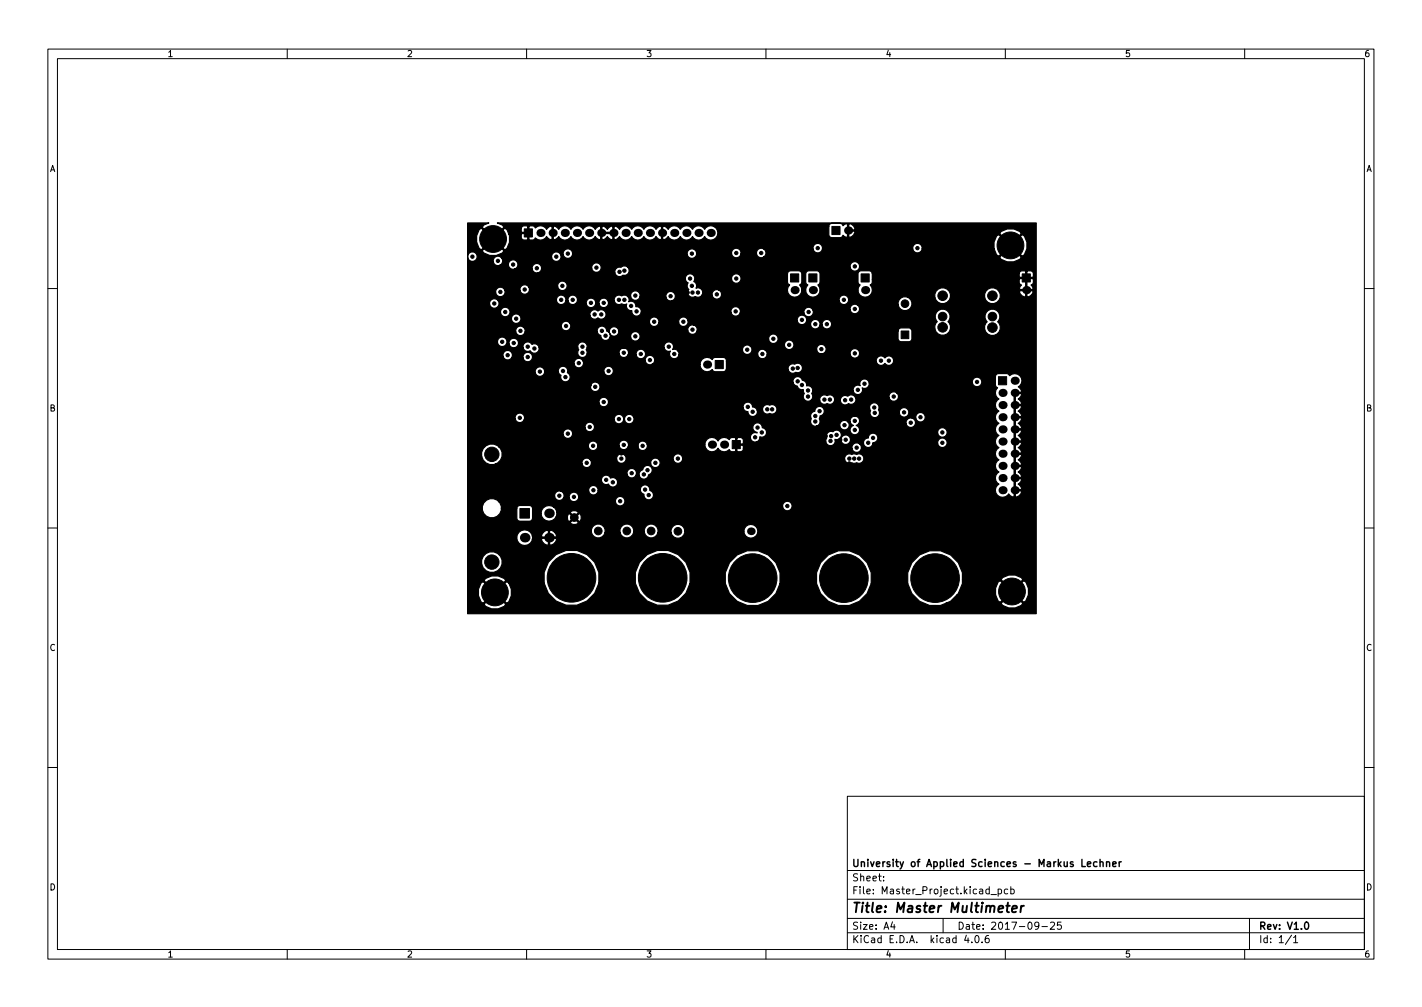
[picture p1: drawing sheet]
<svg xmlns="http://www.w3.org/2000/svg" width="297mm" height="210mm" viewBox="0 0 297 210" stroke-linecap="round" stroke-linejoin="round" font-family="sans-serif">
<defs><g id="words">
<text font-size="2.8" x="178" y="190.6">Title: Master Multimeter</text>
<g font-size="2.1">
<text x="178" y="184">Sheet:</text>
<text x="178" y="181">University of Applied Sciences - Markus Lechner</text>
<text x="178" y="186.7">File: Master_Project.kicad_pcb</text>
<text x="178" y="196.9">KiCad E.D.A. kicad 4.0.6</text>
<text x="178" y="194.1">Size: A4</text>
<text x="200" y="194.1">Date: 2017-09-25</text>
<text x="263" y="194.1">Rev: V1.0</text>
<text x="263" y="196.9">Id: 1/1</text>
</g>
<g font-size="1.8">
<text x="35" y="11.9">1</text>
<text x="85" y="11.9">2</text>
<text x="135" y="11.9">3</text>
<text x="185" y="11.9">4</text>
<text x="235" y="11.9">5</text>
<text x="285" y="11.9">6</text>
<text x="10.3" y="35.9">A</text>
<text x="285.3" y="35.9">A</text>
<text x="10.3" y="85.9">B</text>
<text x="285.3" y="85.9">B</text>
<text x="10.3" y="135.9">C</text>
<text x="285.3" y="135.9">C</text>
<text x="10.3" y="185.9">D</text>
<text x="285.3" y="185.9">D</text>
<text x="35" y="199.9">1</text>
<text x="85" y="199.9">2</text>
<text x="135" y="199.9">3</text>
<text x="185" y="199.9">4</text>
<text x="235" y="199.9">5</text>
<text x="285" y="199.9">6</text>
</g>
</g></defs>
<g fill="none" stroke="#000" stroke-width=".21">
<path d="M10 10.2h277v190.1h-277zM12 12.2h273v186.1h-273zM60 10.2v2M110 10.2v2M160 10.2v2M210 10.2v2M260 10.2v2M10 60.2h2M285 60.2h2M10 110.2h2M285 110.2h2M10 160.2h2"/>
<path d="M177 166.3h108v32h-108zM285 160.2h2M60 198.3v2M110 198.3v2M160 198.3v2M177 194.8h108M177 191.8h108M177 187.8h108M177 181.8h108M184.6 183.8v.1M184.6 183v.1M186.4 192.5l-.3 1h.9"/>
<path d="M186.8 193v1M197 191.8v3M201.9 195.3l-.4 1h.9M203 196.7v.1M203.9 195.4l.1-.1a.8 .8 0 0 1 .5 .8 .8 .8 0 0 1-.5 .7 1 1 0 0 1-.1-1.4zM205.1 196.7v.1M206.5 195.3l-.4 .1a1.01 1.01 0 0 0 0 1.4l.5-.1v-.5l-.2-.3-.5 .1-.1 .2M207 186.8h1.1M208.5 185.7l.4-.1 .3 .3-.1 .7h-.6M208.5 185.6v1.5M210 198.3v2M210.5 185.7l-.4-.1-.3 .3 .1 .7h.6"/>
<path d="M211.1 185.7l.5-.1 .3 .3-.2 .7h-.6M211.1 185.1v1.5M217 193.2l-.3 .3-.4-.1-.2-.2 .2-.6 .4-.1 .2 .2a.99 .99 0 0 1-.3 1.3h-.3M217.6 193.5h1.2M219.4 192.7l.6-.2 .3 .5-.9 1h.9M221.6 192.5h-.7v.7l.2-.1 .5 .1 .1 .2-.1 .5-.2 .1-.5-.1M260 198.3v2M261 191.8v6.5M269.8 195.3l-1.3 1.9M270.2 195.8l.4-.5v1.5M270.2 196.8h.9"/>
</g>
<path d="M229.8 179.4v1.5M231.1 179.9v1M233.8 179.9v1M234.2 179.9l-.4 .3M227.1 180.4l.8-.1-.1-.3-.4-.1-.3 .2 .1 .8h.6M229.1 180l-.4-.1-.3 .3 .2 .7h.5M229.8 180.1l.2-.2 .4 .1v.9M231.1 180.1l.3-.2 .3 .1 .1 .9M232.4 180.4l.7-.1v-.3l-.5-.1-.2 .2 .1 .8h.6M272.7 192.6l.2-.1a.8 .8 0 0 1 .5 .8 .8 .8 0 0 1-.5 .7 .99 .99 0 0 1-.2-1.4z" fill="none" stroke="#000" stroke-width=".3"/>
<path d="M210.2 189.1h.7M210.5 188.5l-.2 1.7 .1 .2 .4 .1M211.4 189.8l1-.2v-.4h-.8l-.2 1 .2 .3 .6-.1M213.3 189.1l-.1 1.4M213.9 189.1l-.4 .1-.2 .3" fill="none" stroke="#000" stroke-width=".4"/>
<g fill="#000" stroke="#000" stroke-width=".21">
<path d="M109.5 47.8h1.7v1.7h-1.7zM165.1 57.2h1.7v1.7h-1.7zM168.9 57.2h1.7v1.7h-1.7zM173.8 47.3h1.7v1.7h-1.7zM179.9 57.2h1.7v1.7h-1.7zM213.5 57.2h1.7v1.7h-1.7zM149.4 75.3h1.7v1.7h-1.7zM188.2 69.1h1.6v1.6h-1.6zM152.9 92h1.7v1.7h-1.7zM208.6 78.6h1.7v1.7h-1.7zM108.6 106.2h2v2h-2z"/>
<circle cx="98.7" cy="53.6" r=".35"/>
<circle cx="102.5" cy="54.5" r=".35"/>
<circle cx="103" cy="49.9" r="2.8"/>
<circle cx="104" cy="54.5" r=".35"/>
<circle cx="107.2" cy="55.2" r=".35"/>
<circle cx="108.5" cy="57.8" r=".35"/>
<circle cx="109.2" cy="51.3" r=".35"/>
<circle cx="112.1" cy="52.1" r=".35"/>
<circle cx="112.1" cy="56" r=".35"/>
<circle cx="116.2" cy="53.6" r=".35"/>
<circle cx="117.5" cy="59.7" r=".35"/>
<circle cx="117.5" cy="58.2" r=".35"/>
<circle cx="118.6" cy="53" r=".35"/>
<circle cx="120.6" cy="54.4" r=".35"/>
<circle cx="124.6" cy="55.9" r=".35"/>
<circle cx="127.1" cy="51.2" r=".35"/>
<circle cx="129.4" cy="56.8" r=".35"/>
<circle cx="130.4" cy="56.5" r=".35"/>
<circle cx="135.9" cy="55.6" r=".35"/>
<circle cx="137.4" cy="52.3" r=".35"/>
<circle cx="142" cy="55.2" r=".35"/>
<circle cx="144.1" cy="58.2" r=".35"/>
<circle cx="144.5" cy="59.7" r=".35"/>
<circle cx="144.5" cy="53" r=".35"/>
<circle cx="152.5" cy="49.1" r=".35"/>
<circle cx="153.8" cy="58.2" r=".35"/>
<circle cx="153.8" cy="52.8" r=".35"/>
<circle cx="159" cy="52.8" r=".35"/>
<circle cx="159.1" cy="54.5" r=".35"/>
<circle cx="162.7" cy="57" r=".35"/>
<circle cx="164.3" cy="49.4" r=".35"/>
<circle cx="165.7" cy="51.3" r=".35"/>
<circle cx="168.1" cy="50.7" r=".35"/>
<circle cx="170.8" cy="51.8" r=".35"/>
<circle cx="176.4" cy="55.4" r=".35"/>
<circle cx="178.6" cy="55.6" r=".35"/>
<circle cx="189" cy="54.7" r=".35"/>
<circle cx="191.6" cy="51.8" r=".35"/>
<circle cx="193" cy="51.4" r=".35"/>
<circle cx="204" cy="53.6" r=".35"/>
<circle cx="211.1" cy="51.2" r="2.8"/>
<circle cx="98.4" cy="66.7" r=".35"/>
<circle cx="103.3" cy="63.4" r=".35"/>
<circle cx="104.5" cy="61" r=".35"/>
<circle cx="104.9" cy="71.4" r=".35"/>
<circle cx="105.5" cy="65.1" r=".35"/>
<circle cx="106" cy="74.2" r=".35"/>
<circle cx="107.3" cy="71.6" r=".35"/>
<circle cx="107.8" cy="66.5" r=".35"/>
<circle cx="108.7" cy="69.1" r=".35"/>
<circle cx="109.6" cy="60.4" r=".35"/>
<circle cx="110.2" cy="74.5" r=".35"/>
<circle cx="110.2" cy="72.4" r=".35"/>
<circle cx="111.6" cy="72.8" r=".35"/>
<circle cx="112.8" cy="77.6" r=".35"/>
<circle cx="117.2" cy="62.6" r=".35"/>
<circle cx="117.6" cy="77.5" r=".35"/>
<circle cx="117.7" cy="64.5" r=".35"/>
<circle cx="118.1" cy="78.7" r=".35"/>
<circle cx="118.2" cy="68.1" r=".35"/>
<circle cx="119.6" cy="62.6" r=".35"/>
<circle cx="120.9" cy="75.8" r=".35"/>
<circle cx="121.7" cy="73.7" r=".35"/>
<circle cx="121.7" cy="72.4" r=".35"/>
<circle cx="121.9" cy="66" r=".35"/>
<circle cx="122" cy="61.6" r=".35"/>
<circle cx="123.4" cy="63.2" r=".35"/>
<circle cx="124.2" cy="65.7" r=".35"/>
<circle cx="125.6" cy="65.7" r=".35"/>
<circle cx="125.7" cy="69.1" r=".35"/>
<circle cx="126.1" cy="72.8" r=".35"/>
<circle cx="126.1" cy="63.2" r=".35"/>
<circle cx="126.5" cy="70.1" r=".35"/>
<circle cx="127.1" cy="77.5" r=".35"/>
<circle cx="128.3" cy="69.2" r=".35"/>
<circle cx="128.4" cy="64.1" r=".35"/>
<circle cx="129.3" cy="62.6" r=".35"/>
<circle cx="130.3" cy="73.7" r=".35"/>
<circle cx="130.4" cy="62.6" r=".35"/>
<circle cx="130.7" cy="79.2" r=".35"/>
<circle cx="131.8" cy="63.9" r=".35"/>
<circle cx="132.7" cy="61.7" r=".35"/>
<circle cx="132.7" cy="70.2" r=".35"/>
<circle cx="133" cy="65" r=".35"/>
<circle cx="133.9" cy="73.9" r=".35"/>
<circle cx="135.8" cy="75.2" r=".35"/>
<circle cx="135.9" cy="77.7" r=".35"/>
<circle cx="136.7" cy="67.2" r=".35"/>
<circle cx="139.3" cy="78" r=".35"/>
<circle cx="139.7" cy="72.4" r=".35"/>
<circle cx="140.1" cy="61.8" r=".35"/>
<circle cx="140.7" cy="69.3" r=".35"/>
<circle cx="140.8" cy="73.9" r=".35"/>
<circle cx="141.6" cy="62" r=".35"/>
<circle cx="142.7" cy="67.2" r=".35"/>
<circle cx="143.6" cy="61.1" r=".35"/>
<circle cx="144.7" cy="68.8" r=".35"/>
<circle cx="144.7" cy="61.1" r=".35"/>
<circle cx="145.8" cy="61.1" r=".35"/>
<circle cx="149.7" cy="61.5" r=".35"/>
<circle cx="153.7" cy="65" r=".35"/>
<circle cx="153.7" cy="66.7" r=".35"/>
<circle cx="155.8" cy="75.6" r=".35"/>
<circle cx="156.1" cy="73" r=".35"/>
<circle cx="159.3" cy="73.9" r=".35"/>
<circle cx="161.5" cy="69.2" r=".35"/>
<circle cx="161.5" cy="70.7" r=".35"/>
<circle cx="164.8" cy="72" r=".35"/>
<circle cx="165.6" cy="77" r=".35"/>
<circle cx="166.2" cy="70.7" r=".35"/>
<circle cx="166.6" cy="76.8" r=".35"/>
<circle cx="166.6" cy="79.6" r=".35"/>
<circle cx="167.5" cy="66.8" r=".35"/>
<circle cx="168.9" cy="65.1" r=".35"/>
<circle cx="170.3" cy="67.7" r=".35"/>
<circle cx="171.6" cy="72.9" r=".35"/>
<circle cx="172" cy="74.8" r=".35"/>
<circle cx="172.7" cy="67.7" r=".35"/>
<circle cx="176.3" cy="62.6" r=".35"/>
<circle cx="178.6" cy="73.8" r=".35"/>
<circle cx="178.6" cy="64.5" r=".35"/>
<circle cx="184" cy="75.3" r=".35"/>
<circle cx="185.7" cy="75.3" r=".35"/>
<circle cx="189" cy="63.4" r=".8"/>
<circle cx="196.9" cy="66.1" r=".9"/>
<circle cx="196.9" cy="61.7" r="1"/>
<circle cx="196.9" cy="68.3" r="1"/>
<circle cx="204.1" cy="79.8" r=".35"/>
<circle cx="205.5" cy="69.8" r=".35"/>
<circle cx="207.3" cy="68.4" r="1"/>
<circle cx="207.3" cy="61.7" r="1"/>
<circle cx="207.3" cy="66.1" r=".9"/>
<circle cx="98.4" cy="80.3" r=".35"/>
<circle cx="102.7" cy="94.9" r="1.5"/>
<circle cx="108.6" cy="87.2" r=".35"/>
<circle cx="108.7" cy="89.8" r=".35"/>
<circle cx="118" cy="82.3" r=".35"/>
<circle cx="118.6" cy="90.5" r=".35"/>
<circle cx="122.6" cy="96.6" r=".35"/>
<circle cx="123.2" cy="89.1" r=".35"/>
<circle cx="123.2" cy="80.4" r=".35"/>
<circle cx="123.9" cy="93.1" r=".35"/>
<circle cx="124" cy="91.6" r=".35"/>
<circle cx="124.3" cy="80.8" r=".35"/>
<circle cx="126.1" cy="83.9" r=".35"/>
<circle cx="129.3" cy="87.5" r=".35"/>
<circle cx="129.8" cy="95.8" r=".35"/>
<circle cx="129.8" cy="94.7" r=".35"/>
<circle cx="130.3" cy="92.9" r=".35"/>
<circle cx="131.4" cy="87.5" r=".35"/>
<circle cx="132" cy="98.8" r=".35"/>
<circle cx="133" cy="93" r=".35"/>
<circle cx="134.2" cy="93.1" r=".35"/>
<circle cx="134.5" cy="99.1" r=".35"/>
<circle cx="134.9" cy="80.6" r=".35"/>
<circle cx="135.3" cy="98.2" r=".35"/>
<circle cx="136.9" cy="96.6" r=".35"/>
<circle cx="141.6" cy="95.8" r=".35"/>
<circle cx="146.2" cy="89" r=".35"/>
<circle cx="148.8" cy="87.2" r=".35"/>
<circle cx="153" cy="80.4" r=".35"/>
<circle cx="156.2" cy="85" r=".35"/>
<circle cx="157.2" cy="86" r=".35"/>
<circle cx="157.7" cy="91.3" r=".35"/>
<circle cx="158.2" cy="89.3" r=".35"/>
<circle cx="159.1" cy="90.3" r=".35"/>
<circle cx="160.3" cy="85.5" r=".35"/>
<circle cx="161.3" cy="85.5" r=".35"/>
<circle cx="167.5" cy="80.4" r=".35"/>
<circle cx="168.8" cy="82.8" r=".35"/>
<circle cx="168.8" cy="81.5" r=".35"/>
<circle cx="170.3" cy="86.9" r=".35"/>
<circle cx="170.3" cy="88" r=".35"/>
<circle cx="170.4" cy="90.9" r=".35"/>
<circle cx="171.2" cy="85.8" r=".35"/>
<circle cx="172.2" cy="83.4" r=".35"/>
<circle cx="172.5" cy="91.1" r=".35"/>
<circle cx="173.4" cy="83.4" r=".35"/>
<circle cx="173.5" cy="92.1" r=".35"/>
<circle cx="173.6" cy="91.1" r=".35"/>
<circle cx="174.8" cy="90.8" r=".35"/>
<circle cx="175.1" cy="83.4" r=".35"/>
<circle cx="175.5" cy="91.8" r=".35"/>
<circle cx="176.4" cy="88.8" r=".35"/>
<circle cx="176.5" cy="83.6" r=".35"/>
<circle cx="176.7" cy="91.8" r=".35"/>
<circle cx="177.4" cy="96.8" r=".35"/>
<circle cx="177.4" cy="95.8" r=".35"/>
<circle cx="177.8" cy="83.4" r=".35"/>
<circle cx="178.4" cy="95.8" r=".35"/>
<circle cx="178.6" cy="87.9" r=".35"/>
<circle cx="178.6" cy="89.8" r=".35"/>
<circle cx="178.6" cy="86.6" r=".35"/>
<circle cx="178.9" cy="93.5" r=".35"/>
<circle cx="179.2" cy="81.4" r=".35"/>
<circle cx="179.5" cy="95.8" r=".35"/>
<circle cx="180.6" cy="80.1" r=".35"/>
<circle cx="181.4" cy="92.5" r=".35"/>
<circle cx="182.4" cy="91.4" r=".35"/>
<circle cx="182.6" cy="85.1" r=".35"/>
<circle cx="182.7" cy="86.2" r=".35"/>
<circle cx="182.9" cy="88.9" r=".35"/>
<circle cx="186.7" cy="82.8" r=".35"/>
<circle cx="186.9" cy="86" r=".35"/>
<circle cx="188" cy="81.1" r=".35"/>
<circle cx="188.8" cy="86.1" r=".35"/>
<circle cx="190.2" cy="88.3" r=".35"/>
<circle cx="191.1" cy="93.6" r=".35"/>
<circle cx="192.3" cy="87.1" r=".35"/>
<circle cx="196.8" cy="92.5" r=".35"/>
<circle cx="196.8" cy="90.3" r=".35"/>
<circle cx="102.7" cy="117.4" r="1.5"/>
<circle cx="116.8" cy="103.5" r=".35"/>
<circle cx="119.9" cy="103.8" r=".35"/>
<circle cx="120" cy="108.1" r=".8"/>
<circle cx="122.7" cy="105" r=".35"/>
<circle cx="124" cy="102.4" r=".35"/>
<circle cx="125" cy="110.9" r=".8"/>
<circle cx="126.6" cy="100.2" r=".35"/>
<circle cx="128" cy="100.7" r=".35"/>
<circle cx="129.5" cy="104.6" r=".35"/>
<circle cx="130.9" cy="110.9" r=".8"/>
<circle cx="131.6" cy="108.2" r=".35"/>
<circle cx="134.7" cy="102.2" r=".35"/>
<circle cx="135.4" cy="113.7" r=".35"/>
<circle cx="135.5" cy="103.4" r=".35"/>
<circle cx="136" cy="110.9" r=".8"/>
<circle cx="141.6" cy="110.9" r=".8"/>
<circle cx="164.5" cy="105.7" r=".35"/>
<circle cx="103.4" cy="123.7" r="2.8"/>
<circle cx="119.4" cy="120.6" r="5.1"/>
<circle cx="138.4" cy="120.6" r="5.1"/>
<circle cx="157.2" cy="120.7" r="5.1"/>
<circle cx="176.3" cy="120.7" r="5.1"/>
<circle cx="195.3" cy="120.7" r="5.1"/>
<circle cx="211.4" cy="123.5" r="2.8"/>
</g>
<g fill="#000">
<circle cx="112.9" cy="48.6" r=".85"/>
<circle cx="115.4" cy="48.6" r=".85"/>
<circle cx="118" cy="48.6" r=".85"/>
<circle cx="120.5" cy="48.6" r=".85"/>
<circle cx="123.1" cy="48.6" r=".85"/>
<circle cx="125.6" cy="48.6" r=".85"/>
<circle cx="128.1" cy="48.6" r=".85"/>
<circle cx="130.7" cy="48.6" r=".85"/>
<circle cx="133.2" cy="48.6" r=".85"/>
<circle cx="135.8" cy="48.6" r=".85"/>
<circle cx="138.3" cy="48.6" r=".85"/>
<circle cx="140.8" cy="48.6" r=".85"/>
<circle cx="143.4" cy="48.6" r=".85"/>
<circle cx="145.9" cy="48.6" r=".85"/>
<circle cx="148.5" cy="48.6" r=".85"/>
<circle cx="177.2" cy="48.1" r=".85"/>
<circle cx="147.7" cy="76.1" r=".85"/>
<circle cx="166" cy="60.6" r=".85"/>
<circle cx="169.8" cy="60.6" r=".85"/>
<circle cx="180.7" cy="60.6" r=".85"/>
<circle cx="212" cy="79.5" r=".85"/>
<circle cx="214.4" cy="60.6" r=".85"/>
<circle cx="148.7" cy="92.8" r=".85"/>
<circle cx="151.3" cy="92.8" r=".85"/>
<circle cx="209.4" cy="82" r=".85"/>
<circle cx="209.4" cy="87.1" r=".85"/>
<circle cx="209.4" cy="89.7" r=".85"/>
<circle cx="209.4" cy="92.2" r=".85"/>
<circle cx="209.4" cy="84.6" r=".85"/>
<circle cx="209.4" cy="97.3" r=".85"/>
<circle cx="209.4" cy="99.8" r=".85"/>
<circle cx="209.4" cy="94.7" r=".85"/>
<circle cx="212" cy="87.1" r=".85"/>
<circle cx="212" cy="89.7" r=".85"/>
<circle cx="212" cy="82" r=".85"/>
<circle cx="212" cy="94.7" r=".85"/>
<circle cx="212" cy="97.3" r=".85"/>
<circle cx="212" cy="99.8" r=".85"/>
<circle cx="212" cy="84.6" r=".85"/>
<circle cx="212" cy="92.2" r=".85"/>
<circle cx="109.6" cy="112.3" r="1"/>
<circle cx="114.7" cy="112.3" r="1"/>
<circle cx="114.7" cy="107.2" r="1"/>
<circle cx="156.8" cy="110.9" r=".8"/>
<circle cx="209.4" cy="102.4" r=".85"/>
<circle cx="212" cy="102.4" r=".85"/>
</g>
<path d="M97.7 46.6h4.4l-1 .4-.4 .5 2.3 2.2 2.3-2.2-.3-.5-1.1-.4h112.6v81.5h-118.8v-2h3.4l.3 .5a3.1 3.1 0 0 0 4.3-.5l-2.3-2.2-2.3 2.2h-3.4v-1.7h2.2l.6 1.2 .4 .4 2.3-2.3h.4l2.2 2.3 .5-.4 .5-1.2v-1.4l-.5-1.2h7.4a5.8 5.8 0 0 0 5.7 4.7 5.8 5.8 0 0 0 5.7-4.7h7.6l.9 2.1a5.8 5.8 0 0 0 5.9 2.5 5.8 5.8 0 0 0 4.6-4.6h7.4l.9 2.1a5.8 5.8 0 0 0 6 2.5 5.8 5.8 0 0 0 4.5-4.6h7.7l.8 2.1a5.8 5.8 0 0 0 6 2.5 5.8 5.8 0 0 0 4.6-4.6h7.6l.9 2.1a5.6 5.6 0 0 0 7.1 2.1h11.5l.3 .4a3.1 3.1 0 0 0 4.3-.4l-2.3-2.3-2.3 2.3h-11.5l1-.4 1.3-1.4h8.1l.5 1.2 .4 .4 2.3-2.3h.4l2.2 2.3a2.96 2.96 0 0 0 0-4.6l-2.2 2.3h-.4l-2.3-2.3-.4 .3-.5 1.3v1.4h-8.1l.3-.3 .8-2.1v-.8h8.1l2.3 2.3 2.3-2.3-.4-.4a3.1 3.1 0 0 0-4.2 .4h-8.1v-1.4a5.8 5.8 0 0 0-6.8-4.6 5.8 5.8 0 0 0-4.6 6.8h-7.6v-2.2a5.8 5.8 0 0 0-6.9-4.6 5.8 5.8 0 0 0-4.5 6.8h-7.7v-2.2a5.8 5.8 0 0 0-6.8-4.6 5.8 5.8 0 0 0-4.6 6.8h-7.4a5.8 5.8 0 0 0-5.7-7 5.8 5.8 0 0 0-5.7 7h-7.6v-2.3a5.8 5.8 0 0 0-6.9-4.6 5.8 5.8 0 0 0-4.5 6.9h-7.4l-.5-.4-2.2 2.3h-.4l-2.3-2.3-.4 .3-.6 1.3v1.4h-2.2v-3.2h3.4l2.3 2.3 2.3-2.3-.4-.4a3.1 3.1 0 0 0-4.2 .4h-3.4v-3.4h2.9l.3 .8a2.18 2.18 0 0 0 3.7 0 2.18 2.18 0 0 0-1.4-3.4 2.18 2.18 0 0 0-2.6 2.6h-2.9v-5.5h10.2l.2 .6a1.66 1.66 0 0 0 1.6 1 1.66 1.66 0 0 0 1.5-1.3h1.9l.6 1 .6 .3 .3-.2v-1.3h.2v1.3a1.14 1.14 0 0 0 1.4-1.3h-3l-.1 .2h-1.9v-.7h1.9l.1 .2h1.4v-1.3h.2v1.3h1.4l.1-.2-.5-.8h7.7a1.46 1.46 0 0 0 1.5 1.2 1.46 1.46 0 0 0 1.4-1.2h3.1l.2 .6a1.46 1.46 0 0 0 1.5 .6 1.46 1.46 0 0 0 1.2-1.2h2.2l.2 .6a1.45 1.45 0 0 0 1.5 .6 1.45 1.45 0 0 0 1.1-1.1h2.8l.2 .5a1.44 1.44 0 0 0 1.6 .6 1.44 1.44 0 0 0 1-1.4h12.4l.1 .6a1.46 1.46 0 0 0 2.4 .5 1.46 1.46 0 0 0-.5-2.4 1.46 1.46 0 0 0-2 1.3h-12.4v-.3a1.46 1.46 0 0 0-1.7-1.1 1.46 1.46 0 0 0-1.1 1.7h-2.7a1.46 1.46 0 0 0-1.5-1.8 1.46 1.46 0 0 0-1.4 1.7h-2.2v-.5a1.46 1.46 0 0 0-1.7-1.2 1.46 1.46 0 0 0-1.2 1.7h-3.1v-.5a1.46 1.46 0 0 0-1.7-1.2 1.46 1.46 0 0 0-1.2 1.7h-7.7l-.7-.4-.3 .1-.5-.1-.6 .2-.6 1h-1.9a1.65 1.65 0 0 0-1.8-1.3 1.65 1.65 0 0 0-1.5 1.7h-10.2v-3.2h21.4l.1 .2a1.05 1.05 0 0 0 1.6-.2l-.8-.9-.9 .9h-21.4v-2.6h3.1l.3 .7a2 2 0 0 0 2.2 .9 2 2 0 0 0 1.4-1.9h3.3v2a.65 .65 0 0 0 .6 .6h2.2l.4-.4v-1.2h1.8l.1 .6a1.68 1.68 0 0 0 1.6 1 1.68 1.68 0 0 0 1.5-1h2.3l.2 1 .3 .1 .8-.8h.3l.9 .8 .2-.1a1.05 1.05 0 0 0-.2-1.6l-.9 .9h-.3l-.8-.9-.3 .1-.2 .5h-2.3l.1-.7h2.8l.9 .8 .8-.8a.97 .97 0 0 0-1.7 0h-2.8l-.1-.5-.6-.7h47.9l.1 .3a1 1 0 0 0 1.7 0 1 1 0 0 0-.6-1.5 1 1 0 0 0-1.2 1.2h-47.9l-.3-.2a1.67 1.67 0 0 0-2.3 1.5h-1.8v-1a.65 .65 0 0 0-.6-.7l-2.2 .1-.4 .6h-3.3v-.5l-.4-.9h24.3a1 1 0 0 0 1.5 .7 1 1 0 0 0 0-1.7 1 1 0 0 0-1.5 .6v.4h-24.3a2 2 0 0 0-2.4-.5 2 2 0 0 0-1.1 2.2h-3.1v-2.8h18.2l.1 .4a.99 .99 0 0 0 1.7-.2h1.2l.2 .4a1 1 0 0 0 1.6 0 1 1 0 0 0-.6-1.5 1 1 0 0 0-1.2 1.1h-1.2l.1-.2a.98 .98 0 0 0-.7-1.1h5.9l.1 .3a.99 .99 0 0 0 1.1 .4 .99 .99 0 0 0 .7-.9h8.9l.1 .4 .6 .4a1 1 0 0 0 .8 1.2 1 1 0 0 0 1.2-.8 1 1 0 0 0-.8-1.2 1 1 0 0 0-1-1.2 1 1 0 0 0-.9 1.2h-8.9v-.2a1 1 0 0 0-1.1-.8 1 1 0 0 0-.8 1.2l-6-.1a1 1 0 0 0-1.1 1.2h-18.2v-3.3h27.9l.2 .4a.98 .98 0 0 0 1.3 .3 1 1 0 0 0 1.3 .5 1 1 0 0 0 .5-1.3 1 1 0 0 0-1.4-.5 .99 .99 0 0 0-1.2-.6 .99 .99 0 0 0-.7 1.2h-27.9v-1.4h33.3l.1 .4a.99 .99 0 0 0 1.7-.2h.7l.2 .4a.99 .99 0 0 0 1 .4 .99 .99 0 0 0 .8-.9 1 1 0 0 0 .8-1.1 1 1 0 0 0-1.1-.8 1 1 0 0 0-.9 .9 .99 .99 0 0 0-.8 1.1h-.7l.1-.2a1 1 0 0 0-.9-1.2 1 1 0 0 0-1 1.2h-33.3v-3.7h2.9l.3 .8a2.08 2.08 0 0 0 2.7 .7h18l.1 .4a1 1 0 0 0 1.1 .4 1 1 0 0 0 .7-.8h12.4l.2 .4a1 1 0 0 0 1.4 .2 1 1 0 0 0 .1-1.5h3l.2 .4a1 1 0 0 0 1 .4 1 1 0 0 0 .8-.8h33.8l.2 .4a.99 .99 0 0 0 1.3 .3l1.4 .1a1 1 0 0 0 1.1-1.1 1 1 0 0 0-1.5-.7l-1.3-.1a1 1 0 0 0-1.2 1.1h-33.8v-.3a1 1 0 0 0-1.2-.8 1 1 0 0 0-.8 1.1h-3l-.1-.1a1 1 0 0 0-1.2 0 1 1 0 0 0-.4 1h-12.4v-.4l-.2-.5h5.5l.2 .4a1 1 0 0 0 1.6 0 1 1 0 0 0-.6-1.5 1 1 0 0 0-1.2 1.1h-5.5l-.2-.1a1 1 0 0 0-1.1 0 1 1 0 0 0-.4 1h-18l.4-.1a2.13 2.13 0 0 0 .2-3.4h18.7l.2 .3a.99 .99 0 0 0 1.1 .4 .99 .99 0 0 0 .7-.9h4.4l.2 .4a.99 .99 0 0 0 1.7-.2h2.1l.1 .3a1 1 0 0 0 1.3 .4 1 1 0 0 0 .5-1.2l12 .1a1.47 1.47 0 0 0 1.1 1.4 1.47 1.47 0 0 0 1.7-.7 1.45 1.45 0 0 0 2.3 .3l.5 .4h.7l.2-.1v-1.2h.2v1.2l.2 .1h.7a.62 .62 0 0 0 .5-.6h22.7l.1 .3a1 1 0 0 0 1.5 .2 1 1 0 0 0-.1-1.6h.9l.1 .4a1 1 0 0 0 1.1 .4 1 1 0 0 0 .7-.8h13.6l.1 .4a1 1 0 0 0 1.7 0 1 1 0 0 0-.7-1.5 1 1 0 0 0-1.1 1.1h-13.6v-.2a.99 .99 0 0 0 1.1-.8 .99 .99 0 0 0-.7-1.1h13.2l.1 .3a1 1 0 0 0 1.7 0 1 1 0 0 0-.7-1.5 1 1 0 0 0-1.1 1.2l-13.3-.1a.98 .98 0 0 0-1.2 1.1 .97 .97 0 0 0-1 1.1h-.9a1 1 0 0 0-1.1 0 1 1 0 0 0-.4 1.1h-22.7v-.6l-.2-.1h-1.5l.1-1.5h.2v1.2h1.2l.2-.2v-.6l-.2-.4h1.6l.2 .4a.97 .97 0 0 0 1.1 .4h14.5l.1 .3a.99 .99 0 0 0 1.2 .4 .99 .99 0 0 0 .7-1h1.2l.1 .4a1 1 0 0 0 1.7 0 1 1 0 0 0-.6-1.6 1 1 0 0 0-1.2 1.2h-1.2l-.1-.3 .2 .1a1 1 0 0 0 1.1-1.3 1 1 0 0 0-1.7-.3 1.04 1.04 0 0 0-1.1 .2 1.04 1.04 0 0 0-.3 1.1l-.1 .8h-14.5l.6-.4 .1-.7 .2 .1a1 1 0 0 0 1.2-.9 1 1 0 0 0-.9-1.1 .99 .99 0 0 0-.9-1 .99 .99 0 0 0-1.1 .9 .99 .99 0 0 0 .9 1.1v.1l-.2-.1a1 1 0 0 0-1.2 1.2l-2.6-.2-.4 .2-.2-.2h-.7l-.5 .5a1.46 1.46 0 0 0-2.3 .3 1.47 1.47 0 0 0-1.7-.7 1.47 1.47 0 0 0-1.1 1.4h-12l-.1-.3a1 1 0 0 0-1.2-.3 1 1 0 0 0-.6 1.1h-2.1l.1-.2a1 1 0 0 0-1-1.2 1 1 0 0 0-1 1.2h-4.4v-.2a1 1 0 0 0-1.2-.8 1 1 0 0 0-.8 1.2h-18.7l-.2-.2a2.18 2.18 0 0 0-2.5 0 2.18 2.18 0 0 0-.9 2.2h-2.9v-4.6h19.9l.2 .4a1 1 0 0 0 1.7 0 1 1 0 0 0-.7-1.5 1 1 0 0 0-1.2 1.1h-19.9v-1.4h24.5l.2 .4a1 1 0 0 0 1.6 0 1 1 0 0 0-.6-1.5 1 1 0 0 0-1.2 1.1h-24.5v-1.9h9.9l.1 .4a.99 .99 0 0 0 1.8-.1h18.8l.2 .4a1 1 0 0 0 1 .4 1 1 0 0 0 .8-.8h.2l.1 .4a1 1 0 0 0 1.3 .3 1 1 0 0 0 .4-1.3h37l.2 .3a1.01 1.01 0 0 0 0 1.2 1.01 1.01 0 0 0 1.1 .4h4.8l.2 .3a1 1 0 0 0 1.4 .3 1 1 0 0 0 .1-1.5h.5l.1 .3 .6 .4a1 1 0 0 0-.6 1.6 1 1 0 0 0 1.7 0 1 1 0 0 0-.6-1.6l.6-.3h9.9l.1 .3a1 1 0 0 0 1.6 .1 1 1 0 0 0-.5-1.6h.8l.1 .4a1 1 0 0 0 1.7 0 1 1 0 0 0-.6-1.6 1 1 0 0 0-1.2 1.2h-.9a1 1 0 0 0-1.1 1.2l-9.9-.1a1 1 0 0 0-.6-1.5 1 1 0 0 0-1.2 1.2h-.5l-.1-.2a1 1 0 0 0-1.2 0 1 1 0 0 0-.4 1.1h-4.8l.3-.2a1.05 1.05 0 0 0 .2-1.4l.2-.6a.99 .99 0 0 0 .7-1.5h9.6l.2 .3a1.03 1.03 0 0 0 .6 1.5 1.03 1.03 0 0 0 1.3-.8h4.2l.1 .4a1 1 0 0 0 1.7 0 1 1 0 0 0-.7-1.6 1 1 0 0 0-1.1 1.2h-4.2l-.2-.7a1 1 0 0 0-.7-1.5 1 1 0 0 0-1.2 1.2h-9.6l-.2-.3a1.09 1.09 0 0 0-1.7 .9 1 1 0 0 0-.8 1.2h-37v-.2a1 1 0 0 0-1.2-.3 1 1 0 0 0-.6 1.1h-.2v-.4a1 1 0 0 0-1.2-.8 1 1 0 0 0-.8 1.2h-18.8l.1-.3a1 1 0 0 0-1-1.2 1 1 0 0 0-1 1.2h-9.9v-2.2h57.5l.5 .6 .5 .1v.3a1 1 0 0 0 1.3 .7 1 1 0 0 0 .7-1.2h1.1l.1 .3a.99 .99 0 0 0 1.4 .3 1 1 0 0 0 1.5-.8 1 1 0 0 0-1.5-.9 1 1 0 0 0-1.1 0 1 1 0 0 0-.4 1.1h-1.1l-.4-.6-.6-.1v-.2a1 1 0 0 0-1.2-.8 1 1 0 0 0-.8 1.2h-57.5v-1.1h27.4l.2 .4a1 1 0 0 0 1.6 0 1 1 0 0 0-.6-1.5 1 1 0 0 0-1.2 1.1h-27.4v-3.1h25.6l.2 .3a1 1 0 0 0 1.6 .1 1 1 0 0 0-.5-1.6h41l.2 .4 .7 .4 .2 .3a.96 .96 0 0 0 1.1 .4l.1 .9a1 1 0 0 0 .2 1.3 1 1 0 0 0 1.2 .1h1.9l.2 .4a1.05 1.05 0 0 0 1.4 .3 .98 .98 0 0 0 1.5-.5h1.2l.2 .3a.98 .98 0 0 0 1.5 .2 .99 .99 0 0 0 1.3-.1 .99 .99 0 0 0 .2-1.2h7l.2 .4a1 1 0 0 0 1.5 .1 1 1 0 0 0-.1-1.5h20.6l.1 .6 .7 .7a1.44 1.44 0 0 0 0 2.5 1.44 1.44 0 0 0 0 2.6 1.44 1.44 0 0 0 0 2.5 1.44 1.44 0 0 0 0 2.6 1.44 1.44 0 0 0 0 2.5 1.44 1.44 0 0 0 0 2.5 1.44 1.44 0 0 0 0 2.6 1.48 1.48 0 0 0-.3 2.3 1.48 1.48 0 0 0 2.3-.3l.4 .5 .5 .2 .2-.1v-1.2h.3v1.2a.99 .99 0 0 0 1.2-1.2h-1.5v-2.6h.3v2.3h1.2l.1-.2-.2-.4-.5-.5 .5-.5 .2-.4-.1-.3h-1.5v-2.5h.3v2.3h1.2l.1-.2-.2-.5-.5-.5 .5-.5 .2-.4-.1-.2h-1.5v-2.5h.3v2.2h1.2l.1-.2-.2-.4-.5-.5 .5-.5 .2-.4-.1-.2h-1.5v-2.6h.3v2.3h1.2l.1-.2-.2-.4-.5-.5 .5-.5 .2-.4-.1-.3h-1.5v-2.5h.3v2.3h1.2l.1-.3-.2-.4-.5-.5 .5-.5 .2-.4-.1-.2h-1.5v-2.6h.3v2.3h1.2l.1-.2-.2-.4-.5-.5 .5-.5 .2-.4-.1-.3h-1.5v-2.5h.3v2.3h1.2l.1-.2-.2-.5-.5-.5 .5-.5 .2-.4-.1-.2h-1.5v-2.5h.3v2.2h1.2l.1-.2-.2-.4-.5-.5 .5-.5 .2-.4-.1-.2h-1.5v-.3h1.5l.1-.2-.2-.4-.5-.5 .3-.3a1.51 1.51 0 0 0 0-2.1 1.51 1.51 0 0 0-2.1 0l-.2-.2-.4-.2h-1.7l-.5 .2-.2 .4v1.7l.2 .5 .3 .2-.4 .5-.1 .5h-20.6a.99 .99 0 0 0-1.1-.1 .99 .99 0 0 0-.5 1.1h-7l-.1-.1a.98 .98 0 0 0-1.5-.2 1 1 0 0 0-1.1 0 1 1 0 0 0-.5 1.1h-1.2v-.2a1.02 1.02 0 0 0-.4-1 1.02 1.02 0 0 0-1.1 0 1 1 0 0 0-1.1 0 1 1 0 0 0-.5 1h-1.9l.3-.2a.96 .96 0 0 0-.1-1.2l.3-.6h8.4a1 1 0 0 0 1.3 .8 1 1 0 0 0 .6-1.4 .99 .99 0 0 0 1.1-.1 .99 .99 0 0 0 .4-1h21.5l.2 .4a1 1 0 0 0 1.6 0 1 1 0 0 0-.6-1.5 1 1 0 0 0-1.2 1.1h-21.5a1 1 0 0 0-1.3-.7 1 1 0 0 0-.6 1.3 .99 .99 0 0 0-1.1 .1 .99 .99 0 0 0-.4 1h-8.4v-.3a.98 .98 0 0 0-1.3-.7 .98 .98 0 0 0-.9-1.2 1 1 0 0 0-1.2-.8 1 1 0 0 0-.8 1.2h-41.1a1 1 0 0 0-1.2 1.2h-25.6v-3.2h14.1l.1 .3a.99 .99 0 0 0 1.1 .5 .99 .99 0 0 0 .8-.9h2.8l.2 .3 .4 .4a.99 .99 0 0 0 .5 1.3 .99 .99 0 0 0 1.3-.6 .99 .99 0 0 0-.5-1.3l.1-.1h7.5l.2 .3a1 1 0 0 0 1.7 0 1 1 0 0 0-.7-1.5 1 1 0 0 0-1.2 1.2h-7.5v-.4a1 1 0 0 0-1.2-.8 1 1 0 0 0-.8 1.2h-2.8v-.3a1 1 0 0 0-1.2-.8 1 1 0 0 0-.8 1.2h-14.1v-1.8h22.2l.2 .4a1 1 0 0 0 1.3 .3 1 1 0 0 0 .4-1.3h13l.1 .3a.96 .96 0 0 0 1.2 .4h10.1a1.48 1.48 0 0 0 1 1.4 1.48 1.48 0 0 0 1.6-.3l.1 .2 .5 .2h1.7l.4-.2 .2-.2h12.9a.99 .99 0 0 0 1.6 .5 .99 .99 0 0 0 1.4-1 .99 .99 0 0 0-1.6-.6 .99 .99 0 0 0-1 .1 .99 .99 0 0 0-.4 1h-12.9v-1.7h31.3a1 1 0 0 0 .8 .8 1 1 0 0 0 1-.4 1 1 0 0 0 1.5 .2 1 1 0 0 0 0-1.5 1 1 0 0 0-1.5 .1 1 1 0 0 0-1.2-.3 1 1 0 0 0-.6 1.1h-31.3v-.2a.65 .65 0 0 0-.6-.7h-1.7l-.6 .4a1.48 1.48 0 0 0-1.7-.3 1.48 1.48 0 0 0-.9 1.4h-10.1l.2-.1a1 1 0 0 0-.2-1.7 1 1 0 0 0-1.3 1.1h-13l-.1-.1a1 1 0 0 0-1.2-.4 1 1 0 0 0-.6 1.1h-22.2v-1.6h7.4l.1 .3a1 1 0 0 0 1.7 0h2.4l.1 .4a1 1 0 0 0 1.7 0 1 1 0 0 0-.7-1.5 1 1 0 0 0-1.1 1.1h-2.4a1 1 0 0 0-.7-1.5 1 1 0 0 0-1.1 1.2h-7.4v-2.8h6.2l.2 .3a.99 .99 0 0 0 1.7-.1h.5l.2 .4a.97 .97 0 0 0 1.1 .4h1.7l.1 .3a1.19 1.19 0 0 0 1.4 .4 1 1 0 0 0 1.2 .4 1 1 0 0 0 .6-1.1h8.1l.1 .5a1 1 0 0 0 .5 1.5 1 1 0 0 0 1.4-.8h6.6l.2 .4a.99 .99 0 0 0 1.7-.1h1.7l.1 .4a1 1 0 0 0 1.7 0 1 1 0 0 0-.6-1.6 1 1 0 0 0-1.2 1.2h-1.7l.1-.2a1 1 0 0 0-1-1.2 1 1 0 0 0-1 1.1h-6.6l-.3-.8 .3-.4h16a.98 .98 0 0 0 1.4 .7 1 1 0 0 0 .3 1.5 1 1 0 0 0 1.4-.7h16.5l.1 .4a.99 .99 0 0 0 1.1 .4 .99 .99 0 0 0 .7-.9h17.4l.1 .3a1 1 0 0 0 1.7 0 1 1 0 0 0-.6-1.5 1 1 0 0 0-1.2 1.2h-17.4l-.1-.6-.3-.3h10.8l.1 .3a1 1 0 0 0 1.7 .1 1 1 0 0 0-.6-1.6 1 1 0 0 0-1.2 1.2h-10.8a1 1 0 0 0-1.1 0 1 1 0 0 0-.4 1h-16.5v-.4l-.3-.5h13.6l.1 .4a1 1 0 0 0 1.6 .1 1 1 0 0 0-.1-1.5h7.2l.1 .4a1 1 0 0 0 1.7 0 1 1 0 0 0-.7-1.6 1 1 0 0 0-1.1 1.2h-7.3a1 1 0 0 0-1.1 0 1 1 0 0 0-.4 1h-13.6l-.5-.3h-.5a1 1 0 0 0-.6-1.5 1 1 0 0 0-1.2 1.2h-16v-.4a1 1 0 0 0-1.2-.8 1 1 0 0 0-.8 1.2h-8.1a1 1 0 0 0-1.5-.7 1 1 0 0 0-1.2-.5 1 1 0 0 0-.6 1.2h-1.7l.3-.1a1 1 0 0 0-.2-1.8 1 1 0 0 0-1.4 1.1h-.5l.1-.2a1 1 0 0 0-1-1.2 1 1 0 0 0-1 1.2h-6.2v-2.3h10l.2 .3a1 1 0 0 0 1 .5 1 1 0 0 0 .8-.8h15l.2 .3 .6 .5a.98 .98 0 0 0 .8 1 .98 .98 0 0 0 1.1-.7h4.3l.2 .4a.98 .98 0 0 0 1.5 .1h27.2l.1 .4a1 1 0 0 0 1.7 0 1 1 0 0 0-.7-1.6 1 1 0 0 0-1.1 1.2h-27.2l.1-.1a1 1 0 0 0-.6-1.6 1 1 0 0 0-1.2 1.2h-4.3l.1-.5-.2-.5a1 1 0 0 0 1.2 .8 1 1 0 0 0 .8-1.2h14.4l.1 .4a.99 .99 0 0 0 1 .4 .99 .99 0 0 0 .8-.7h42v1.6a.65 .65 0 0 0 .6 .7h1.6l.5-.2 .2-.5v-1.6l-.2-.4h5l.2 .6a1.66 1.66 0 0 0 1.7 .7 1.66 1.66 0 0 0 1.3-1.3h7.2l.2 .6a1.65 1.65 0 0 0 2.5 .4 1.65 1.65 0 0 0 0-2.5 1.55 1.55 0 0 0 0-2.2 1.55 1.55 0 0 0-2.2 0 1.55 1.55 0 0 0 0 2.2l-.5 .9v.6h-7.2a1.54 1.54 0 0 0-.5-1.5 1.55 1.55 0 0 0 0-2.2 1.55 1.55 0 0 0-2.2 0 1.55 1.55 0 0 0 0 2.2l-.5 .8v.7h-5l-.5-.2h-1.6a.65 .65 0 0 0-.6 .6l-42-.1a.98 .98 0 0 0-.7-1.1h24.4l.2 .3a1 1 0 0 0 1 .5 1 1 0 0 0 .8-.8h.4l.2 .3a1 1 0 0 0 1.7 0 1 1 0 0 0-.7-1.5 1 1 0 0 0-1.2 1.2h-.4v-.4a1 1 0 0 0-1.2-.8 1 1 0 0 0-.8 1.2l-24.5-.1a1 1 0 0 0-1.1 1.2h-14.4a1 1 0 0 0-1.2-.8 1 1 0 0 0-.8 1.2l-.6-.3v-.2a1 1 0 0 0-1.2-.8 1 1 0 0 0-.8 1.2h-15v-.4l-.4-.6h8l.1 .3a1 1 0 0 0 1.5 .3 1 1 0 0 0 0-1.5h16.8l.1 .3a1 1 0 0 0 1 .5 1 1 0 0 0 .8-.8h4.2l.1 .3a1 1 0 0 0 1.2 .4 1 1 0 0 0 .6-1.1h22.8l.2 .4a1 1 0 0 0 1.6 0 1 1 0 0 0-.6-1.6 1 1 0 0 0-1.2 1.2h-22.8a1 1 0 0 0-1.1-.8 1 1 0 0 0-.8 1.2h-4.2v-.4a1 1 0 0 0-1.1-.8 1 1 0 0 0-.8 1.2h-16.8l-.1-.2a1 1 0 0 0-1.1 0 1 1 0 0 0-.4 1.1l-8-.1a1 1 0 0 0-1.1 0 1 1 0 0 0-.5 1.1h-10v-2.6h9.1l.2 .4a1 1 0 0 0 1.4 .2 1 1 0 0 0 .1-1.5h14.7l.2 .4a.98 .98 0 0 0 1.5 .1 .99 .99 0 0 0 1.4 .1 .99 .99 0 0 0 0-1.5 .99 .99 0 0 0-1.4 .1 .99 .99 0 0 0-1.2-.2 .99 .99 0 0 0-.5 1h-14.7l-.1-.1a1 1 0 0 0-1.1 0 1 1 0 0 0-.5 1h-9.1v-1.4h6.9l.1 .4a1 1 0 0 0 1.7 0 1 1 0 0 0-.7-1.5 1 1 0 0 0-1.1 1.1h-6.9v-1.7h4.6l.1 .3a1 1 0 0 0 1.4 .3 1 1 0 0 0 .3-1.4h12.1l.2 .4a1 1 0 0 0 1 .4 1 1 0 0 0 .8-.8h.4l.2 .4a1 1 0 0 0 1.4 .2h2.3l.1 .4a1 1 0 0 0 1 .4 1 1 0 0 0 .8-.8h.7l.2 .4a1 1 0 0 0 1.3 .3 1 1 0 0 0 .4-1.3h1.3l.2 .4a1.05 1.05 0 0 0 1.4 .2l.3 .2 .7-.1-.1 .2a1 1 0 0 0 1.2 1.2 1 1 0 0 0 .8 1.1 1 1 0 0 0 1.2-.8h18.7l.1 .4a.99 .99 0 0 0 1 .4 .99 .99 0 0 0 .8-.7h13.3l.2 .4a1 1 0 0 0 1.3 .3 1 1 0 0 0 .4-1.3h7.8l.1 .4a1 1 0 0 0 1.6 .1 1 1 0 0 0-.2-1.5h8.5l.2 .5a1.45 1.45 0 0 0 2.4 .1 1.45 1.45 0 0 0-.6-2.2h5.7l.2 .6a1.67 1.67 0 0 0 1.7 .7 1.67 1.67 0 0 0 1.3-1.3h7.2l.2 .6a1.66 1.66 0 0 0 2.3 .5 1.66 1.66 0 0 0 .5-2.3h4.2l.6 .9 .5 .2 .2-.1v-1.2h.3v1.2a.99 .99 0 0 0 1.2-1.2h-2.6l-.2 .2h-4.2v-.1a1.67 1.67 0 0 0-2-.6 1.67 1.67 0 0 0-1 1.9h-7.2v-.7a1.67 1.67 0 0 0-1.9-1.3 1.67 1.67 0 0 0-1.3 2l-6-.1a1.46 1.46 0 0 0-1.7 1.7h-8.5a1 1 0 0 0-1.1 0 1 1 0 0 0-.4 1h-7.8l-.1-.1a1 1 0 0 0-1.2-.4 1 1 0 0 0-.6 1.1h-13.3l.1-.1a1 1 0 0 0-1-1.2 1 1 0 0 0-1 1.2h-18.7v-.4a.99 .99 0 0 0-1.2-.8 .99 .99 0 0 0-.4-1 .99 .99 0 0 0-1.1 0 .91 .91 0 0 0-.2-1.1h.6l.2 .4a.99 .99 0 0 0 .9 .4 .99 .99 0 0 0 .8-.7h5.5l.1 .4a.97 .97 0 0 0 1.1 .4h35l.1 .4a1 1 0 0 0 1.7 0 1 1 0 0 0-.6-1.6 1 1 0 0 0-1.2 1.2h-35l.3-.1a1 1 0 0 0-.1-1.8 1 1 0 0 0-1.4 1.1h-5.5l.1-.1a1 1 0 0 0-1-1.2 1 1 0 0 0-1 1.2h-.6l-.1-.1a1.06 1.06 0 0 0-1.2 0 1 1 0 0 0-1.1 0 1 1 0 0 0-.4 1h-1.3l-.1-.1a1 1 0 0 0-1.2-.4 1 1 0 0 0-.6 1.1h-.7v-.4a1 1 0 0 0-1.2-.7 1 1 0 0 0-.7 1.1h-2.3l.3-.2a1 1 0 0 0-.7-1.6 1 1 0 0 0-1.2 1.2h-.4v-.4a1 1 0 0 0-1.2-.8 1 1 0 0 0-.8 1.2h-12.1l-.3-.3a1 1 0 0 0-1.1 0 1 1 0 0 0-.4 1.1h-4.6v-2.5h5.8l.2 .4a.99 .99 0 0 0 1.3 .4 .99 .99 0 0 0 .5-1.3h3.1l.2 .4a1 1 0 0 0 1.4 .3 1 1 0 0 0 .2-1.4h6.1l.1 .3a1 1 0 0 0 1.7 0 1 1 0 0 0-.6-1.5 1 1 0 0 0-1.2 1.2h-6.1l-.2-.3a1 1 0 0 0-1.2 0 1 1 0 0 0-.4 1h-3.1l-.1-.2a1 1 0 0 0-1.3-.4 1 1 0 0 0-.6 1.1h-5.8v-2.7h45.5l.1 .3 .5 .4a.95 .95 0 0 0 .1 1.3 1 1 0 0 0 0 1.4 1 1 0 0 0 1.3 .1 1 1 0 0 0 1.4-.2h2.1l.2 .3a1 1 0 0 0 1.6 .1 1 1 0 0 0-.3-1.5h14.3l.1 .5a1.52 1.52 0 0 0 1.7 .9 1.52 1.52 0 0 0 1.2-1.4h.8l.1 .5a1.52 1.52 0 0 0 1.7 .9 1.52 1.52 0 0 0 1.2-1.4h7.9l.1 .5a1.5 1.5 0 0 0 2.3 .7 1.5 1.5 0 0 0 .2-2.3l.4-.4v-.8h30.7v.7l.5 .5-.5 .7 .2 .2h1.1v-2.2h.3v2.2h1.2l.1-.2-.4-.7 .5-.5v-.7l-.2-.1h-2.7l-.1 .1h-30.7v-1.2h30.7v.6l.1 .2h1.2v-1.2h.3v1.2h1.2l.2-.2v-.6l-.5-.6h-.7l-.2 .2-1.1-.2-.5 .6h-30.7l-.4-.5-1.9-.1a.65 .65 0 0 0-.7 .7l.1 1.9 .4 .4-.4 .5-.1 .6h-7.9l-.1-.6-.4-.5 .3-.2 .2-.4v-2l-.7-.4h-1.7a.65 .65 0 0 0-.6 .7v1.9l.5 .4-.4 .5-.1 .6h-.8l-.1-.6-.4-.5 .3-.2 .2-.4-.1-2-.6-.4h-1.7a.65 .65 0 0 0-.6 .7v1.9l.5 .4-.4 .5-.1 .6-14.6-.1a1 1 0 0 0-1.2 1.2l-2.1-.1a.99 .99 0 0 0 0-1.2 .99 .99 0 0 0-1.2-.2 .96 .96 0 0 0-.5-1.4l.2-.4h7.7a1 1 0 0 0 1.6 .6 1 1 0 0 0 0-1.7 1 1 0 0 0-1.6 .7v.4h-7.7a1 1 0 0 0-1-1.2 1 1 0 0 0-.9 1.2h-45.5v-3.7h5.3l.2 .3a.97 .97 0 0 0 1.1 .4h1.9l.2 .4a.97 .97 0 0 0 1.1 .4h3.7l.1 .4a.97 .97 0 0 0 1.1 .4h16l.2 .3a1.18 1.18 0 0 0 1.6 .2 .99 .99 0 0 0 1.1-.5 .99 .99 0 0 0-.2-1.2h46.5l.1 .4a1 1 0 0 0 1.7 0 1 1 0 0 0-.6-1.6 1 1 0 0 0-1.2 1.2h-46.5l-.1-.1a1.25 1.25 0 0 0-1.4 .1 1 1 0 0 0-1.2 1.2h-16l.6-.4 .1-.5h10.5a1 1 0 0 0 1.5 .6 1 1 0 0 0 0-1.7 1 1 0 0 0-1.5 .7v.4h-10.5a1 1 0 0 0-1-1.1 1 1 0 0 0-.9 1.2h-3.7l.2-.1a1 1 0 0 0-.1-1.8 1 1 0 0 0-1.4 1.1h-1.9l.3-.1a.98 .98 0 0 0 .1-1.5h10.5l.2 .3a1 1 0 0 0 1.3 .4 1 1 0 0 0 .4-1.4h.5l.2 .4a1 1 0 0 0 1 .4 1 1 0 0 0 .8-.8h23.9l.2 .4a.99 .99 0 0 0 1.1 .4 .99 .99 0 0 0 .7-.9h7.3l.2 .4a1 1 0 0 0 1 .4 1 1 0 0 0 .8-.8h3.2l.2 .4a.98 .98 0 0 0 1.3 .3h49.3l.3 .4a3.1 3.1 0 0 0 4.2-.4l-2.2-2.3-2.3 2.3h-49.2a1 1 0 0 0 0-1.7h10.2l.2 .4a1 1 0 0 0 1 .4 1 1 0 0 0 .8-.8h18.9l.1 .4a.99 .99 0 0 0 1.1 .4 .99 .99 0 0 0 .7-.9h15l.6 1.3 .4 .3 2.3-2.3h.4l2.2 2.3 .5-.3a3.1 3.1 0 0 0-.5-4.2l-2.2 2.2h-.4l-2.3-2.2-.4 .3-.6 1.2v1.4h-15v-.3a1 1 0 0 0-1.2-.8 1 1 0 0 0-.7 1.2h-18.9v-.4a1 1 0 0 0-1.2-.8 1 1 0 0 0-.8 1.2h-10.2a1 1 0 0 0-1.2 0 1 1 0 0 0-.4 1h-3.2v-.4a1 1 0 0 0-1.2-.8 1 1 0 0 0-.8 1.2h-7.3v-.2a1 1 0 0 0-1.2-.8 1 1 0 0 0-.8 1.1h-23.9v-.3a1 1 0 0 0-1.2-.8 1 1 0 0 0-.8 1.1h-.5l-.1-.1a1 1 0 0 0-1.2-.3 1 1 0 0 0-.6 1.1h-10.5l-.1-.2a1 1 0 0 0-1.1 0 1 1 0 0 0-.5 1.1h-5.3v-.9a1 1 0 0 0 1.5 .7 1 1 0 0 0 .1-1.7 1 1 0 0 0-1.6 .6v.4v-1.4h3a2.96 2.96 0 0 0 4.6 0l-2.3-2.3-2.3 2.3h-3v-1.8h1.9l.5 1.2 .4 .4 2.3-2.3h.4l2.2 2.3 .5-.3 .5-1.3v-1.4l-.1-.3h2.6v.7l.3 .4 .9 .1 .1-.1v-1.2l-3.9 .1-.4-.9-.4-.3h3.4v.6l.1 .2h1.2v-1.2h.3v2.7l.1 .1h.7l.6-.4a1.46 1.46 0 0 0 2.3-.3l.5 .5 .4 .2 .2-.1v-2.7h.3v2.7l.2 .1 .4-.2 .5-.5 .2 .3a1.46 1.46 0 0 0 2.4-.3 1.44 1.44 0 0 0 2.5 0 1.44 1.44 0 0 0 2.5 0l.5 .5 .4 .2 .3-.1v-1.2h.2v1.2l.3 .1 .4-.2 .5-.5 .5 .5 .4 .2 .2-.1v-1.2h-2.5v-1.5h.2v1.2h2.3v-1.2h.3v2.7l.2 .1 .4-.2 .5-.5a1.44 1.44 0 0 0 2.6 0 1.44 1.44 0 0 0 2.5 0 1.44 1.44 0 0 0 2.5 0l.5 .5 .4 .2 .3-.1v-2.7h.2v2.7l.3 .1 .4-.2 .5-.5 .2 .3a1.46 1.46 0 0 0 2.3-.3 1.44 1.44 0 0 0 2.6 0 1.44 1.44 0 0 0 2.5 0 1.49 1.49 0 0 0 2.4 .2 1.49 1.49 0 0 0-.5-2.3h24v1.7a.65 .65 0 0 0 .7 .6h1.9l.4-.5 .7 .5 .2-.2v-1.1h.3v1.1l.2 .2 .4-.2 .6-.6h30.3l2.3 2.3 2.2-2.3a2.96 2.96 0 0 0-4.5 0h-30.3l.1-.3-.1-.2h-1.5v-1.5h.3v1.2h1.2a1.07 1.07 0 0 0-1.5-1.2l-.2-.1-.7 .4-.4-.4-1.9-.1a.65 .65 0 0 0-.7 .7l-24.1-.1a1.43 1.43 0 0 0-1.8 .7 1.44 1.44 0 0 0-2.5 0 1.44 1.44 0 0 0-2.6 0 1.44 1.44 0 0 0-2.5 0l-.5-.5-.4-.2-.3 .1-.5-.1-.4 .2-.5 .5-.2-.3a1.46 1.46 0 0 0-2.3 .3 1.44 1.44 0 0 0-2.5 0 1.44 1.44 0 0 0-2.6 0l-.5-.5-.4-.2-.2 .1-.5-.1-.4 .2-.5 .5-.5-.5-.4-.2-.3 .1-.5-.1-.4 .2-.5 .5a1.44 1.44 0 0 0-2.5 0 1.44 1.44 0 0 0-2.5 0 1.44 1.44 0 0 0-2.6 0l-.5-.5-.4-.2-.2 .1-.5-.1-.4 .2-.5 .5-.2-.3a1.47 1.47 0 0 0-2.2 0l-.5-.4h-.7l-.1 .1-1.1-.1-.5 .5-3.5-.1-2.2 2.3h-.4l-2.3-2.3-.4 .4-.5 1.2v1.4h-1.9z" fill="#000" stroke="#000" stroke-width=".25"/>
<use href="#words"/>
</svg>
